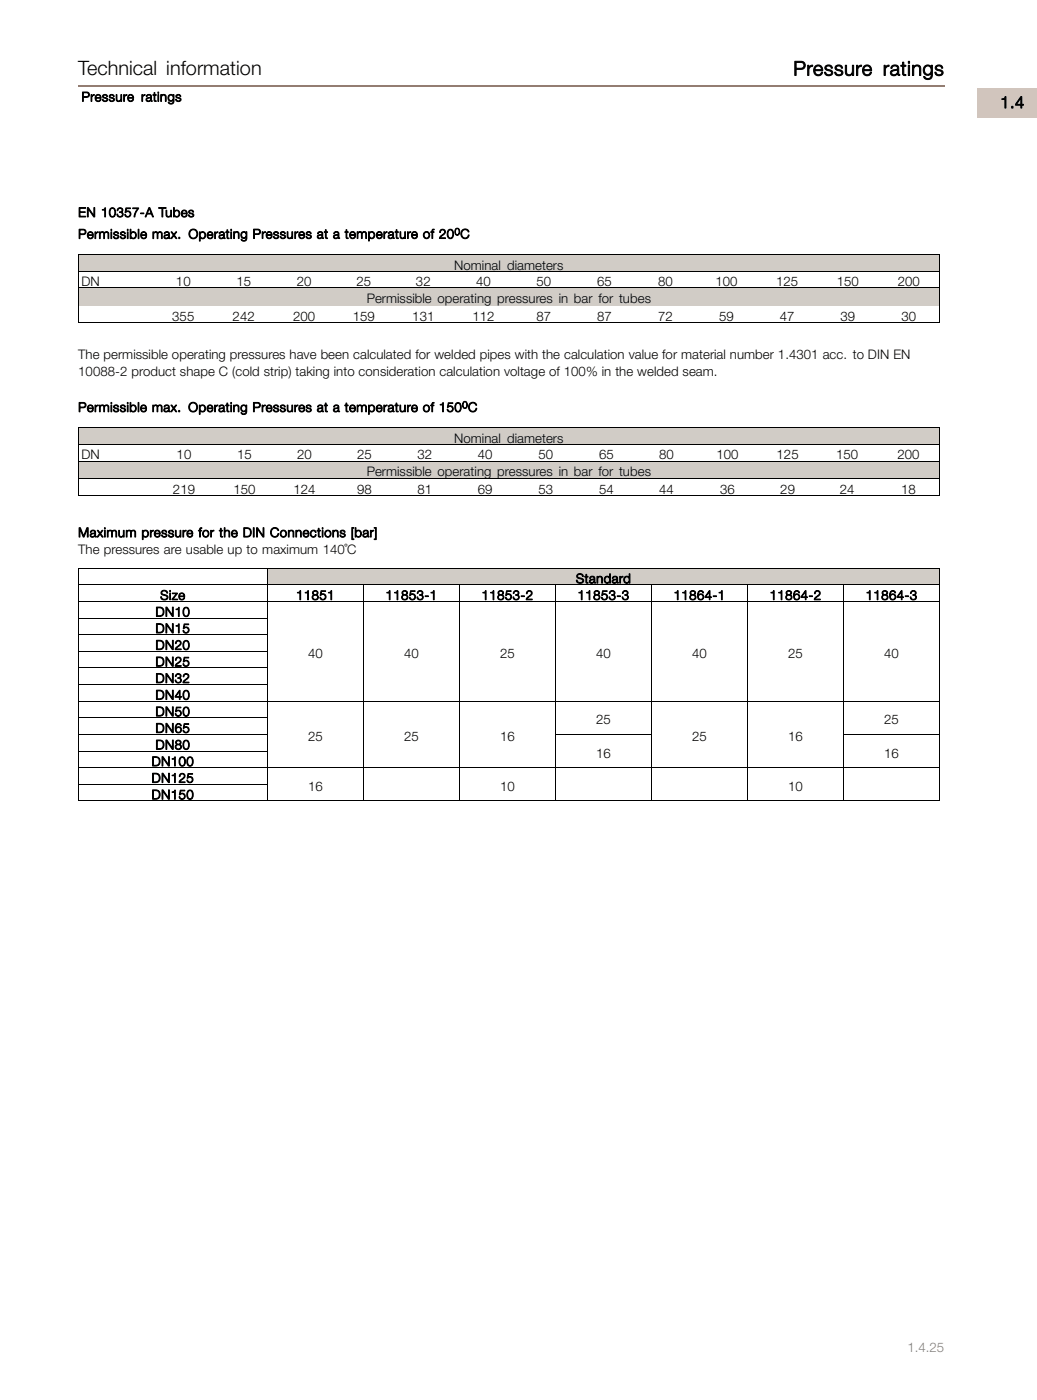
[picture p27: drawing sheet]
<svg xmlns="http://www.w3.org/2000/svg" width="220mm" height="297mm" viewBox="0 0 220 297" stroke-linecap="round" stroke-linejoin="round" font-family="sans-serif">
<defs><g id="words">
<g font-size="4.2">
<text x="16.6" y="16">Technical information</text>
<text x="168.3" y="16">Pressure ratings</text>
</g>
<text font-size="3.5" x="212.1" y="22.9">1.4</text>
<g font-size="2.8">
<text x="17.3" y="21.5">Pressure ratings</text>
<text x="16.6" y="46.1">EN 10357-A Tubes</text>
<text x="16.6" y="50.6">Permissible max. Operating Pressures at a temperature of 20 C</text>
<text x="96.3" y="57.2">Nominal diameters</text>
<text x="17.3" y="60.7">DN</text>
<text x="37.3" y="60.7">10</text>
<text x="50.1" y="60.7">15</text>
<text x="62.9" y="60.7">20</text>
<text x="75.6" y="60.7">25</text>
<text x="77.8" y="64.3">Permissible operating pressures in bar for tubes</text>
<text x="88.2" y="60.7">32</text>
<text x="101" y="60.7">40</text>
<text x="113.8" y="60.7">50</text>
<text x="126.6" y="60.7">65</text>
<text x="139.6" y="60.7">80</text>
<text x="151.7" y="60.7">100</text>
<text x="164.6" y="60.7">125</text>
<text x="177.5" y="60.7">150</text>
<text x="190.4" y="60.7">200</text>
<text x="36.5" y="68">355</text>
<text x="49.3" y="68">242</text>
<text x="62.1" y="68">200</text>
<text x="74.8" y="68">159</text>
<text x="87.4" y="68">131</text>
<text x="100.2" y="68">112</text>
<text x="113.8" y="68">87</text>
<text x="126.6" y="68">87</text>
<text x="139.6" y="68">72</text>
<text x="152.5" y="68">59</text>
<text x="165.4" y="68">47</text>
<text x="178.3" y="68">39</text>
<text x="191.2" y="68">30</text>
<text x="16.6" y="76.2">The permissible operating pressures have been calculated for welded pipes with the calculation value for material number 1.4301 acc. to DIN EN</text>
<text x="16.6" y="79.8">10088-2 product shape C (cold strip) taking into consideration calculation voltage of 100% in the welded seam.</text>
<text x="16.6" y="87.4">Permissible max. Operating Pressures at a temperature of 150 C</text>
<text x="96.3" y="94">Nominal diameters</text>
<text x="17.3" y="97.5">DN</text>
<text x="37.5" y="97.5">10</text>
<text x="50.3" y="97.5">15</text>
<text x="63" y="97.5">20</text>
<text x="75.8" y="97.5">25</text>
<text x="77.8" y="101">Permissible operating pressures in bar for tubes</text>
<text x="88.6" y="97.5">32</text>
<text x="101.3" y="97.5">40</text>
<text x="114.2" y="97.5">50</text>
<text x="127.1" y="97.5">65</text>
<text x="139.8" y="97.5">80</text>
<text x="152" y="97.5">100</text>
<text x="164.7" y="97.5">125</text>
<text x="177.3" y="97.5">150</text>
<text x="190.3" y="97.5">200</text>
<text x="36.7" y="104.8">219</text>
<text x="49.5" y="104.8">150</text>
<text x="62.2" y="104.8">124</text>
<text x="75.8" y="104.8">98</text>
<text x="88.6" y="104.8">81</text>
<text x="101.3" y="104.8">69</text>
<text x="114.2" y="104.8">53</text>
<text x="127.1" y="104.8">54</text>
<text x="139.8" y="104.8">44</text>
<text x="152.7" y="104.8">36</text>
<text x="165.5" y="104.8">29</text>
<text x="178.1" y="104.8">24</text>
<text x="191.1" y="104.8">18</text>
<text x="16.6" y="114">Maximum pressure for the DIN Connections [bar]</text>
<text x="16.6" y="117.6">The pressures are usable up to maximum 140˚C</text>
<text x="122.1" y="123.8">Standard</text>
<text x="33" y="130.8">DN10</text>
<text x="34" y="127.3">Size</text>
<text x="62.8" y="127.3">11851</text>
<text x="81.8" y="127.3">11853-1</text>
<text x="102.1" y="127.3">11853-2</text>
<text x="122.5" y="127.3">11853-3</text>
<text x="142.9" y="127.3">11864-1</text>
<text x="163.2" y="127.3">11864-2</text>
<text x="183.6" y="127.3">11864-3</text>
<text x="33" y="134.4">DN15</text>
<text x="33" y="137.9">DN20</text>
<text x="33" y="141.4">DN25</text>
<text x="65.3" y="139.7">40</text>
<text x="85.7" y="139.7">40</text>
<text x="106.1" y="139.7">25</text>
<text x="126.4" y="139.7">40</text>
<text x="146.8" y="139.7">40</text>
<text x="167.2" y="139.7">25</text>
<text x="187.5" y="139.7">40</text>
<text x="33" y="144.9">DN32</text>
<text x="33" y="148.5">DN40</text>
<text x="33" y="152">DN50</text>
<text x="33" y="155.5">DN65</text>
<text x="126.4" y="153.8">25</text>
<text x="187.5" y="153.8">25</text>
<text x="33" y="159.1">DN80</text>
<text x="65.3" y="157.3">25</text>
<text x="85.7" y="157.3">25</text>
<text x="106.1" y="157.3">16</text>
<text x="126.4" y="160.8">16</text>
<text x="146.8" y="157.3">25</text>
<text x="167.2" y="157.3">16</text>
<text x="187.5" y="160.8">16</text>
<text x="32.2" y="162.6">DN100</text>
<text x="32.2" y="166.1">DN125</text>
<text x="65.3" y="167.9">16</text>
<text x="106.1" y="167.9">10</text>
<text x="167.2" y="167.9">10</text>
<text x="32.2" y="169.6">DN150</text>
</g>
<text font-size="2.8" fill="#937d72" x="192.4" y="287">1.4.25</text>
<g font-size="2.1">
<text x="96.4" y="49.9">0</text>
<text x="98" y="86.7">0</text>
</g>
</g></defs>
<path d="M16.6 18.3h183.7" fill="none" stroke="#937d72" stroke-width=".36"/>
<path d="M207.2 18.7h12.8v6.1h-12.8z" fill="#d1c5bd"/>
<path d="M16.6 54h182.7v3.5h-182.7z" fill="#d1ccc6"/>
<path d="M16.6 54h182.7v7.1M16.6 57.5h182.7M16.6 54v7.1" fill="none" stroke="#000" stroke-width=".21"/>
<path d="M16.6 61.1h182.7v3.8h-182.7z" fill="#d1ccc6"/>
<path d="M16.6 61.1h182.7v7.3h-182.7M16.6 61.1v7.3" fill="none" stroke="#000" stroke-width=".21"/>
<path d="M16.6 90.8h182.7v3.5h-182.7z" fill="#d1ccc6"/>
<path d="M16.6 90.8h182.7v7.1M16.6 94.3h182.7M16.6 90.8v7.1" fill="none" stroke="#000" stroke-width=".21"/>
<path d="M16.6 97.9h182.7v3.8h-182.7z" fill="#d1ccc6"/>
<path d="M16.6 97.9h182.7v7.3h-182.7M16.6 97.9v7.3M16.6 101.6h182.7" fill="none" stroke="#000" stroke-width=".21"/>
<path d="M56.7 120.6h142.6v3.5h-142.6z" fill="#d1ccc6"/>
<g fill="none" stroke="#000" stroke-width=".21">
<path d="M16.6 120.6h182.7v49.4M16.6 124.1h182.7M16.6 127.7h182.7M16.6 131.2h40.1M16.6 134.7h40.1M16.6 138.2h40.1M16.6 120.6v49.4M56.7 120.6v49.4M77.1 124.1v45.9M97.5 124.1v45.9M117.8 124.1v45.9M138.2 124.1v45.9"/>
<path d="M158.5 124.1v45.9M178.9 124.1v45.9M16.6 141.8h40.1M16.6 145.3h40.1M16.6 148.8h182.7M16.6 152.4h40.1M16.6 155.9h40.1M16.6 159.4h40.1M117.8 155.9h20.4M178.9 155.9h20.4M16.6 162.9h182.7M16.6 166.5h40.1"/>
<path d="M16.6 170h182.7"/>
</g>
<use href="#words"/>
</svg>
